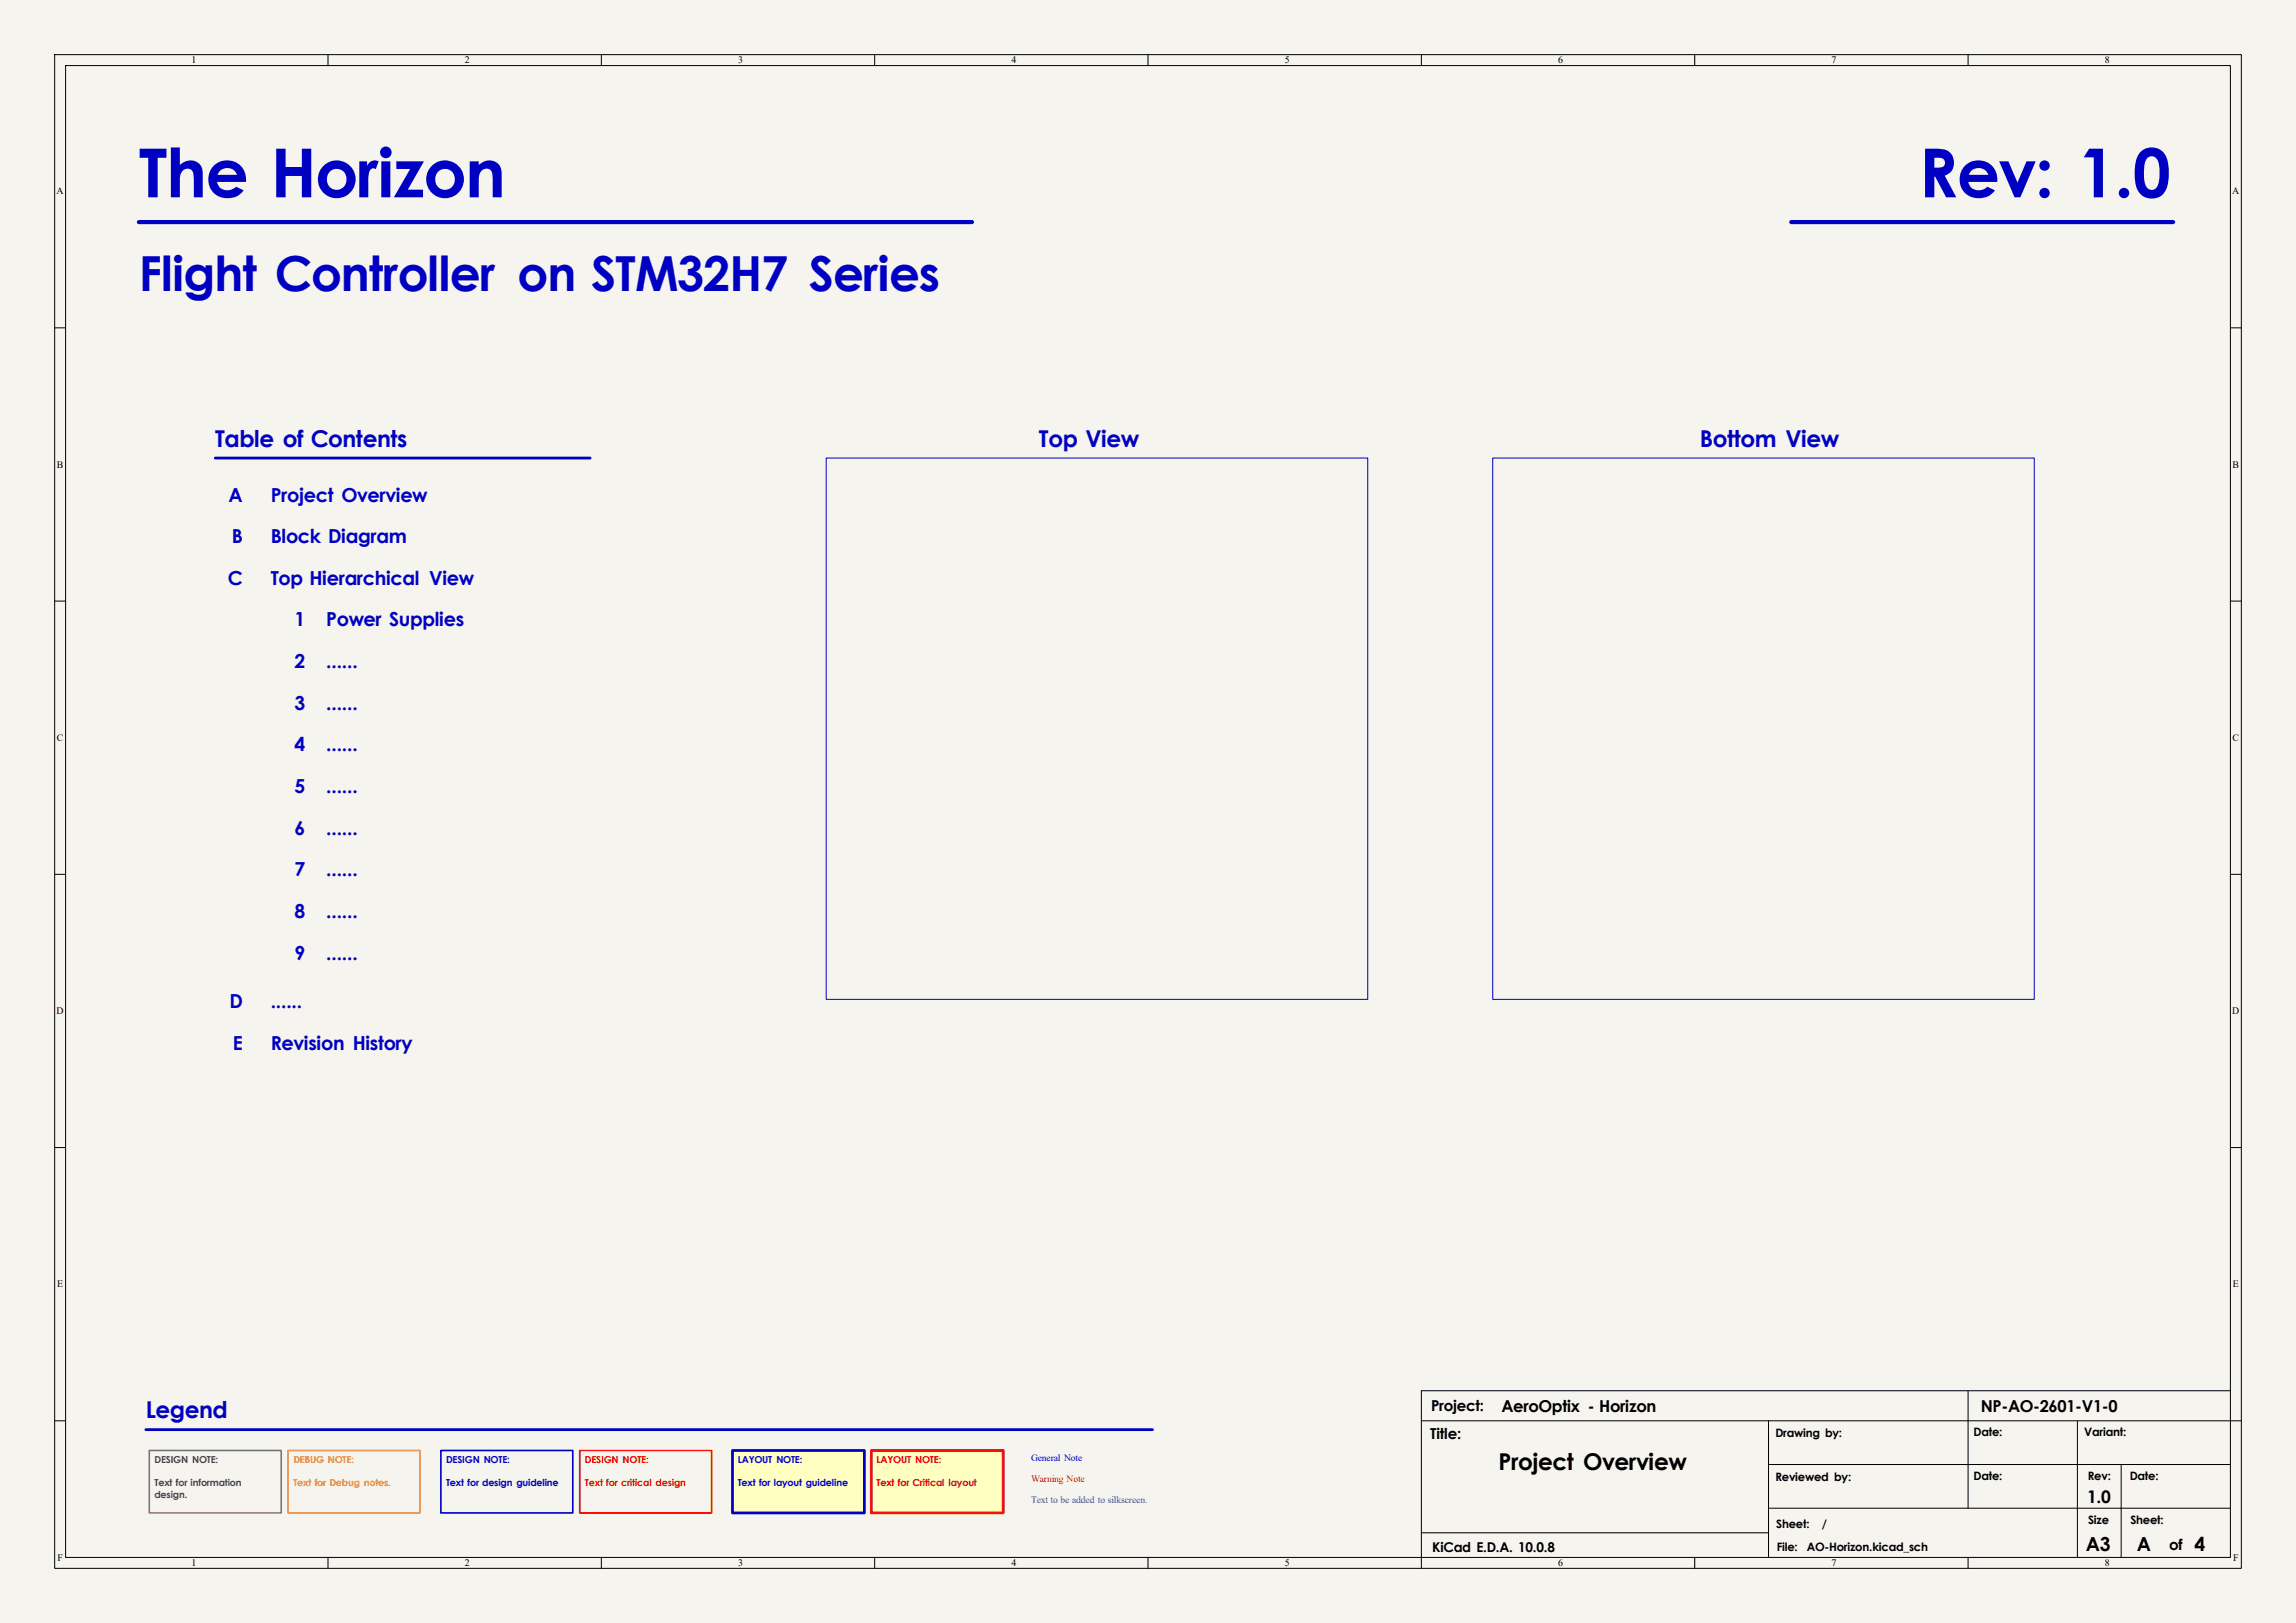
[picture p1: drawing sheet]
<svg xmlns="http://www.w3.org/2000/svg" width="420mm" height="297mm" viewBox="0 0 420 297" stroke-linecap="round" stroke-linejoin="round" font-family="sans-serif">
<defs><g id="words">
<g font-size="12.4" fill="#0000c2">
<text x="25.4" y="36.1">The Horizon</text>
<text x="351" y="36.1">Rev: 1.0</text>
</g>
<text font-size="8.8" fill="#0000c2" x="25.4" y="53.3">Flight Controller on STM32H7 Series</text>
<g font-size="4.2" fill="#0000c2">
<text x="39.4" y="81.7">Table of Contents</text>
<text x="190.1" y="81.7">Top View</text>
<text x="310.9" y="81.7">Bottom View</text>
<text x="26.7" y="259.5">Legend</text>
</g>
<text font-size="4.2" x="274.1" y="269">Project Overview</text>
<g font-size="3.5" fill="#0000c2">
<text x="41.8" y="91.8">A</text>
<text x="49.5" y="91.8">Project Overview</text>
<text x="42.4" y="99.4">B</text>
<text x="49.5" y="99.4">Block Diagram</text>
<text x="41.7" y="107">C</text>
<text x="49.5" y="107">Top Hierarchical View</text>
<text x="53.9" y="114.6">1</text>
<text x="59.7" y="114.6">Power Supplies</text>
<text x="53.9" y="122.3">2</text>
<text x="59.7" y="122.3">......</text>
<text x="53.9" y="129.9">3</text>
<text x="59.7" y="129.9">......</text>
<text x="53.9" y="137.5">4</text>
<text x="59.7" y="137.5">......</text>
<text x="53.9" y="145.1">5</text>
<text x="59.7" y="145.1">......</text>
<text x="53.9" y="152.7">6</text>
<text x="59.7" y="152.7">......</text>
<text x="53.9" y="160.4">7</text>
<text x="59.7" y="160.4">......</text>
<text x="53.9" y="168">8</text>
<text x="59.7" y="168">......</text>
<text x="53.9" y="175.6">9</text>
<text x="59.7" y="175.6">......</text>
<text x="42" y="184.5">D</text>
<text x="49.5" y="184.5">......</text>
<text x="42.6" y="192.1">E</text>
<text x="49.5" y="192.1">Revision History</text>
</g>
<g font-size="3.5">
<text x="381.6" y="283.8">A3</text>
<text x="390.8" y="283.8">A</text>
<text x="401.4" y="283.8">4</text>
</g>
<text font-size="3.2" x="381.8" y="275">1.0</text>
<g font-size="3">
<text x="274.7" y="258.4">AeroOptix - Horizon</text>
<text x="362.3" y="258.4">NP-AO-2601-V1-0</text>
</g>
<g font-size="2.8">
<text x="261.6" y="263.3">Title:</text>
<text x="261.8" y="258.2">Project:</text>
<text x="396.8" y="283.7">of</text>
</g>
<text font-size="2.5" x="262" y="283.9">KiCad E.D.A. 10.0.8</text>
<g font-size="2.1">
<text x="324.8" y="262.9">Drawing by:</text>
<text x="361" y="262.8">Date:</text>
<text x="381.3" y="262.8">Variant:</text>
<text x="324.8" y="271">Reviewed by:</text>
<text x="361" y="270.8">Date:</text>
<text x="381.9" y="270.8">Rev:</text>
<text x="389.6" y="270.9">Date:</text>
<text x="324.9" y="279.6">Sheet:</text>
<text x="333.3" y="279.6">/</text>
<text x="381.9" y="278.9">Size</text>
<text x="389.7" y="278.9">Sheet:</text>
<text x="325" y="283.8">File:</text>
<text x="330.5" y="283.8">AO-Horizon.kicad_sch</text>
</g>
<g font-size="1.8">
<text x="35" y="11.6">1</text>
<text x="85" y="11.6">2</text>
<text x="135" y="11.6">3</text>
<text x="185" y="11.6">4</text>
<text x="235" y="11.6">5</text>
<text x="285" y="11.6">6</text>
<text x="335" y="11.6">7</text>
<text x="385" y="11.6">8</text>
<text x="10.3" y="35.6">A</text>
<text x="408.3" y="35.6">A</text>
<text x="10.4" y="85.6">B</text>
<text x="408.4" y="85.6">B</text>
<text x="10.4" y="135.6">C</text>
<text x="408.4" y="135.6">C</text>
<text x="10.3" y="185.6">D</text>
<text x="408.3" y="185.6">D</text>
<text x="10.4" y="235.6">E</text>
<text x="408.4" y="235.6">E</text>
<text x="10.5" y="285.6">F</text>
<text x="35" y="286.6">1</text>
<text x="85" y="286.6">2</text>
<text x="135" y="286.6">3</text>
<text x="185" y="286.6">4</text>
<text x="235" y="286.6">5</text>
<text x="285" y="286.6">6</text>
<text x="335" y="286.6">7</text>
<text x="385" y="286.6">8</text>
<text x="408.5" y="285.6">F</text>
</g>
<g font-size="1.8" fill="#484848">
<text x="28.3" y="267.7">DESIGN NOTE:</text>
<text x="28.3" y="272">Text for information</text>
<text x="28.3" y="274.1">design.</text>
</g>
<g font-size="1.8" fill="#dd8500">
<text x="53.7" y="267.7">DEBUG NOTE:</text>
<text x="53.7" y="272">Text for Debug notes.</text>
</g>
<g font-size="1.8" fill="#0000c2">
<text x="81.6" y="267.7">DESIGN NOTE:</text>
<text x="134.9" y="267.7">LAYOUT NOTE:</text>
<text x="188.6" y="267.4">General Note</text>
<text x="81.6" y="272">Text for design guideline</text>
<text x="134.9" y="272">Text for layout guideline</text>
</g>
<g font-size="1.8" fill="#c20000">
<text x="107" y="267.7">DESIGN NOTE:</text>
<text x="160.3" y="267.7">LAYOUT NOTE:</text>
<text x="107" y="272">Text for critical design</text>
<text x="160.3" y="272">Text for Critical layout</text>
<text x="188.6" y="271.2">Warning Note</text>
</g>
<text font-size="1.8" fill="#008484" x="188.6" y="275">Text to be added to silkscreen.</text>
</g></defs>
<path d="M0 0h420v297h-420z" fill="#f5f4ef" stroke="#f5f4ef" stroke-width=".18"/>
<g fill="none" stroke="#000" stroke-width=".18">
<path d="M10 10h400v277h-400zM12 12h396v273h-396zM60 10v2M110 10v2M160 10v2M210 10v2M260 10v2M310 10v2M360 10v2M10 60h2M408 60h2M10 110h2"/>
<path d="M408 110h2M10 160h2M408 160h2M10 210h2M408 210h2M360 254.5v21.5M408 254.5h-148v32.5M10 260h2M260 260h150M323.5 276h84.5M323.5 260v25M323.5 268h84.5"/>
<path d="M380 260v25M388 268v17M60 285v2M110 285v2M160 285v2M210 285v2M260 280.5h63.5M310 285v2M360 285v2"/>
</g>
<g fill="#ffffc2">
<path d="M134 265.4h24.1v11.5h-24.1z"/>
<path d="M159.4 265.4h24.1v11.5h-24.1z"/>
</g>
<path d="M39.4 83.8h68.5M26.7 261.6h184.1" fill="none" stroke="#0000c2" stroke-width=".51"/>
<path d="M25.4 40.6h152.4M327.7 40.6h69.8" fill="none" stroke="#0000c2" stroke-width=".76"/>
<path d="M52.7 265.4h24.1v11.5h-24.1z" fill="none" stroke="#dd8500" stroke-width=".3"/>
<path d="M134 265.4h24.1v11.5h-24.1z" fill="none" stroke="#0000c2" stroke-width=".5"/>
<path d="M159.4 265.4h24.1v11.5h-24.1z" fill="none" stroke="#f00" stroke-width=".5"/>
<path d="M106 265.4h24.2v11.5h-24.2z" fill="none" stroke="#f00" stroke-width=".3"/>
<path d="M80.6 265.4h24.2v11.5h-24.2z" fill="none" stroke="#0000c2" stroke-width=".3"/>
<path d="M27.3 265.4h24.1v11.5h-24.1z" fill="none" stroke="#848484" stroke-width=".3"/>
<path d="M151.1 83.8h99.1v99.1h-99.1zM273 83.8h99.1v99.1h-99.1z" fill="none" stroke="#0000c2" stroke-width=".18"/>
<use href="#words"/>
</svg>
